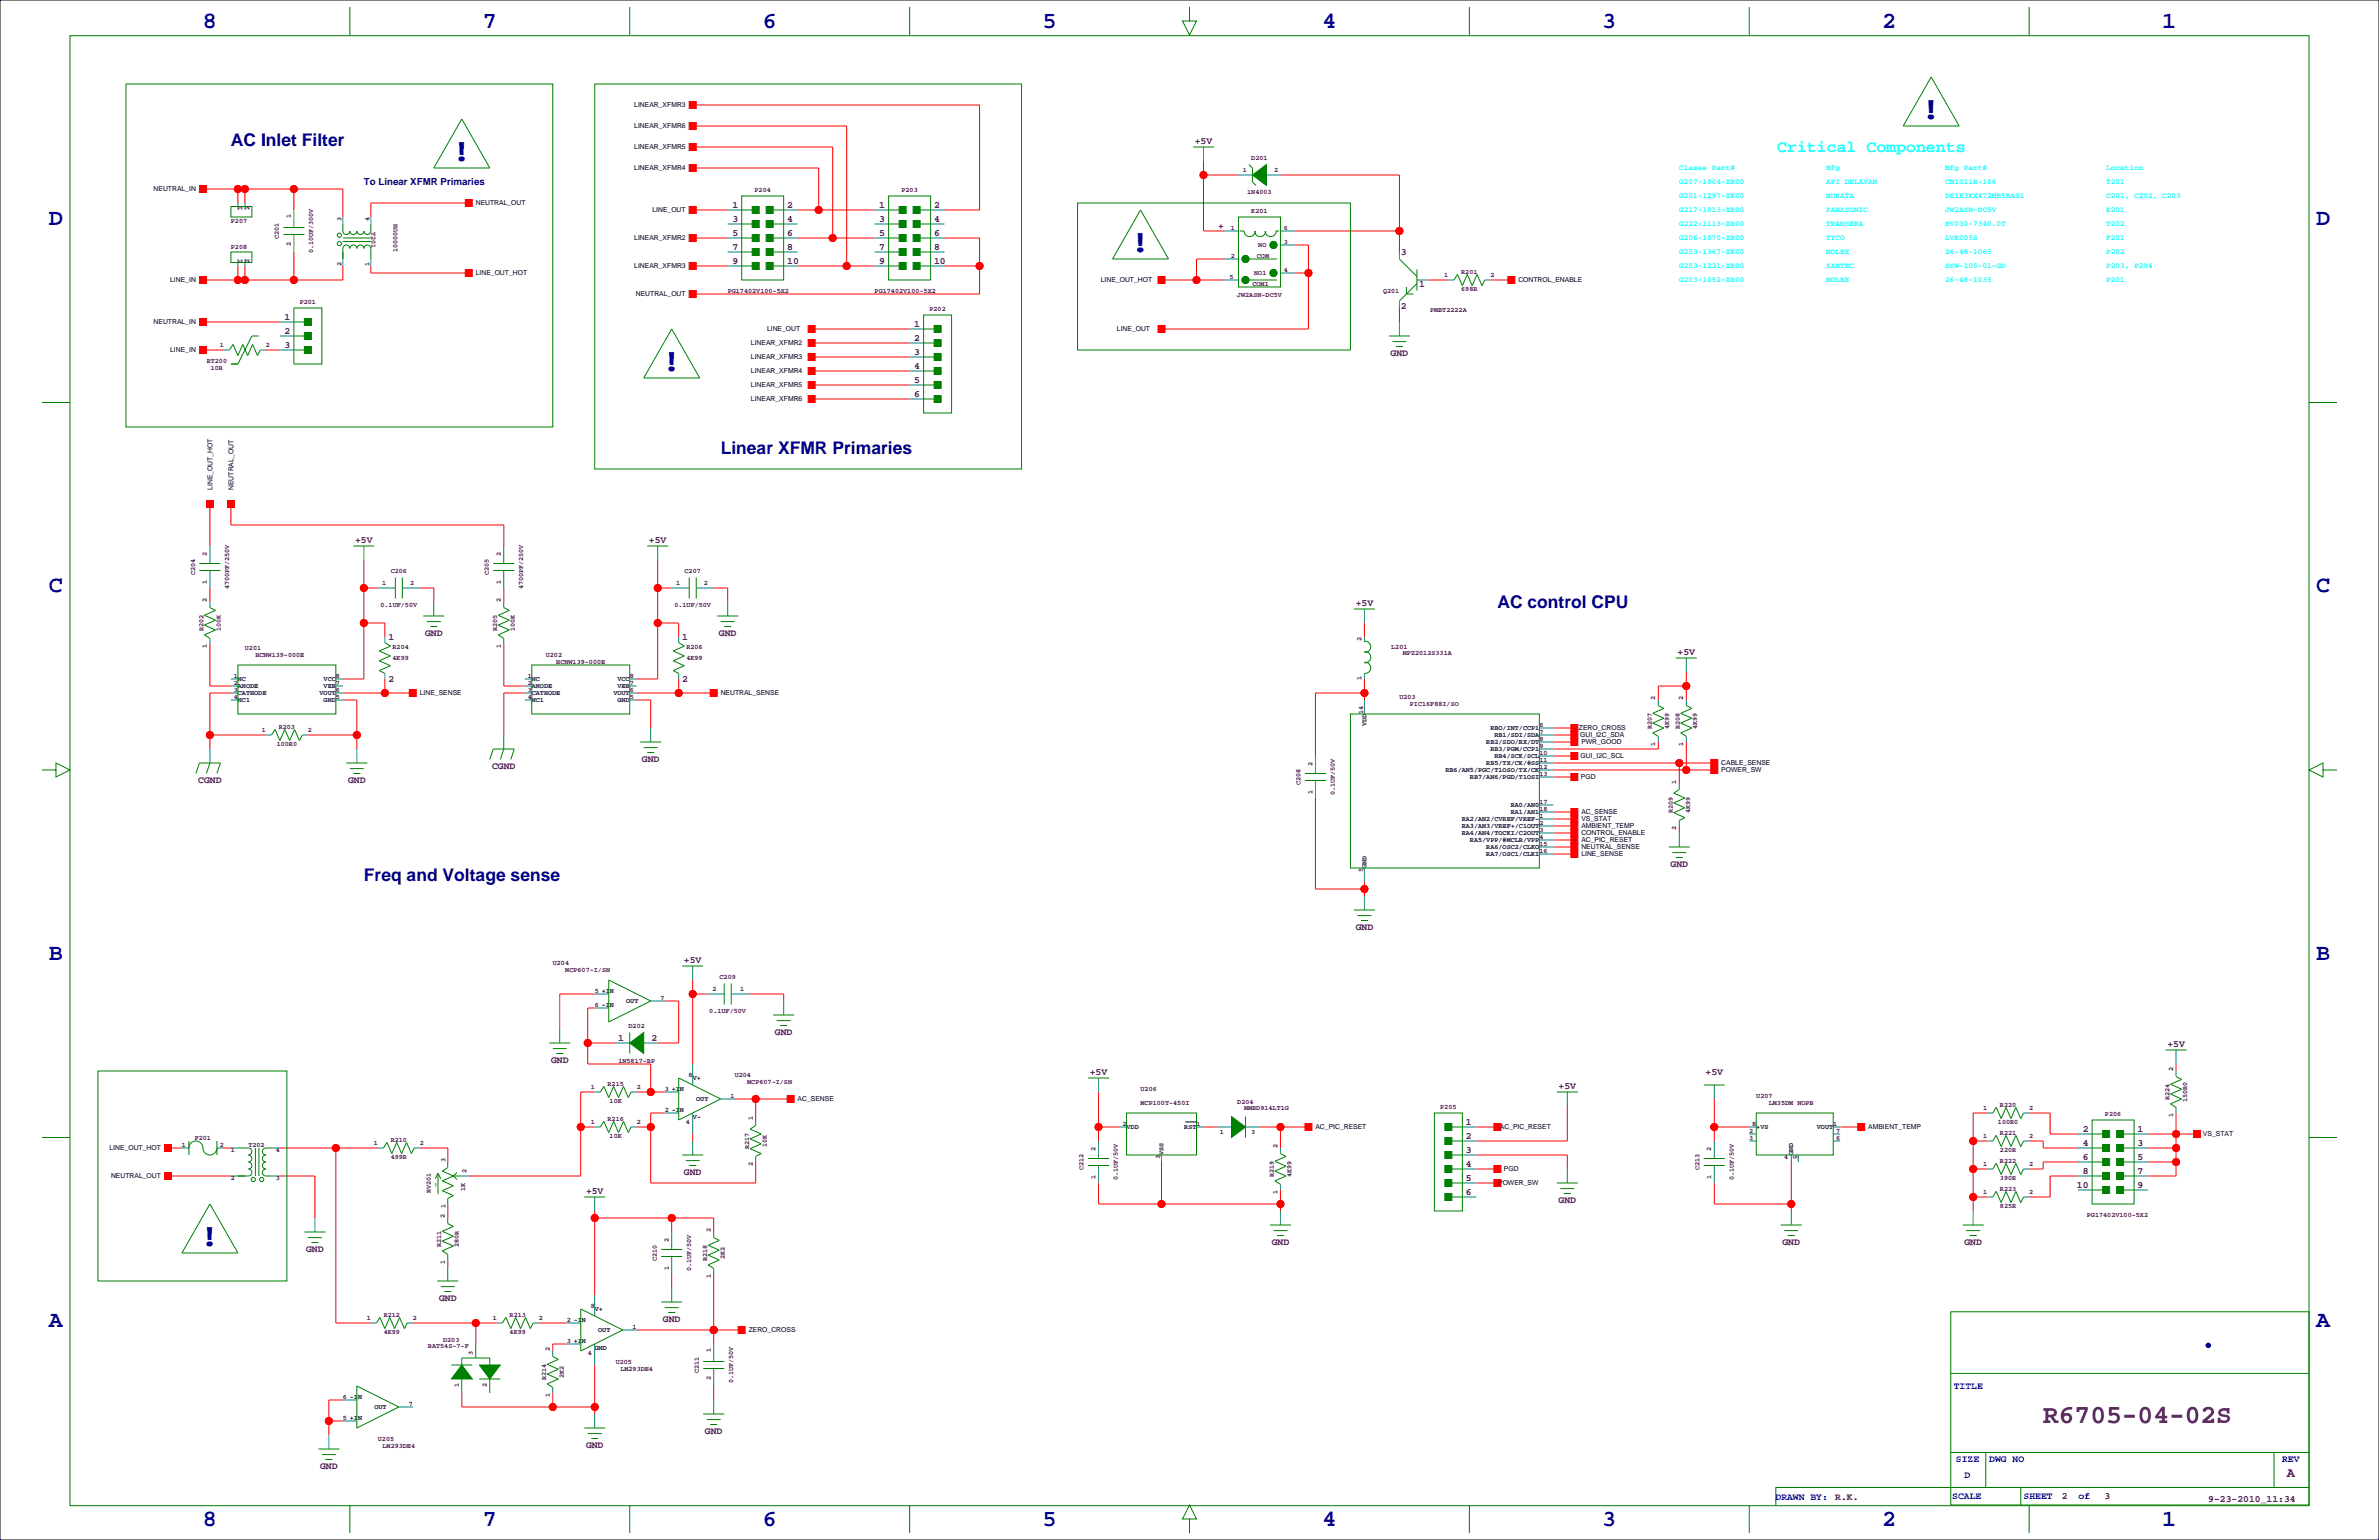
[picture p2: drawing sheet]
<svg xmlns="http://www.w3.org/2000/svg" width="864mm" height="559mm" viewBox="0 0 864 559" stroke-linecap="round" stroke-linejoin="round" font-family="sans-serif">
<defs><g id="words">
<g font-size="12" fill="#0000a0">
<text x="697.4" y="43.3">!</text>
<text x="164" y="58.5">!</text>
<text x="410.4" y="91.5">!</text>
<text x="240.2" y="134.7">!</text>
<text x="72.6" y="452.2">!</text>
</g>
<text font-size="9.5" fill="#400040" x="741.7" y="516.5">R6705-04-02S</text>
<g font-size="8.5" fill="#0000a0">
<text x="73.7" y="10">8</text>
<text x="175.3" y="10">7</text>
<text x="276.9" y="10">6</text>
<text x="378.5" y="10">5</text>
<text x="480.1" y="10">4</text>
<text x="581.7" y="10">3</text>
<text x="683.3" y="10">2</text>
<text x="784.9" y="10">1</text>
<text x="17.8" y="81.6">D</text>
<text x="840.7" y="81.6">D</text>
<text x="17.8" y="215">C</text>
<text x="840.7" y="215">C</text>
<text x="17.8" y="348.3">B</text>
<text x="840.7" y="348.3">B</text>
<text x="17.8" y="481.7">A</text>
<text x="840.7" y="481.7">A</text>
<text x="73.7" y="553.8">8</text>
<text x="175.3" y="553.8">7</text>
<text x="276.9" y="553.8">6</text>
<text x="378.5" y="553.8">5</text>
<text x="480.1" y="553.8">4</text>
<text x="581.7" y="553.8">3</text>
<text x="683.3" y="553.8">2</text>
<text x="784.9" y="553.8">1</text>
</g>
<g font-size="6.3" fill="#000080">
<text x="83.8" y="53.1">AC Inlet Filter</text>
<text x="261.6" y="164.8">Linear XFMR Primaries</text>
<text x="543.6" y="220.7">AC control CPU</text>
<text x="132.1" y="319.8">Freq and Voltage sense</text>
</g>
<text font-size="6" fill="#0ff" x="645.2" y="55">Critical Components</text>
<text font-size="4.9" fill="#400040" x="830.1" y="536.1">A</text>
<g font-size="3.5" fill="#400040">
<text x="433.7" y="52.3">+5V</text>
<text x="265.9" y="75.4">1</text>
<text x="285.8" y="75.4">2</text>
<text x="319.2" y="75.4">1</text>
<text x="339.1" y="75.4">2</text>
<text x="265.9" y="80.5">3</text>
<text x="285.8" y="80.5">4</text>
<text x="319.2" y="80.5">3</text>
<text x="339.1" y="80.5">4</text>
<text x="442.2" y="83.1">+</text>
<text x="265.9" y="85.6">5</text>
<text x="285.8" y="85.6">6</text>
<text x="319.2" y="85.6">5</text>
<text x="339.1" y="85.6">6</text>
<text x="265.9" y="90.7">7</text>
<text x="265.9" y="95.7">9</text>
<text x="285.8" y="90.7">8</text>
<text x="285.8" y="95.7">10</text>
<text x="319.2" y="90.7">7</text>
<text x="319.2" y="95.7">9</text>
<text x="339.1" y="90.7">8</text>
<text x="339.1" y="95.7">10</text>
<text x="508.5" y="92.7">3</text>
<text x="515.1" y="104.2">1</text>
<text x="508.5" y="112.2">2</text>
<text x="103.3" y="116.1">1</text>
<text x="331.9" y="118.6">1</text>
<text x="103.3" y="121.1">2</text>
<text x="331.9" y="123.7">2</text>
<text x="103.3" y="126.2">3</text>
<text x="331.9" y="128.8">3</text>
<text x="504.8" y="129.3">GND</text>
<text x="331.9" y="133.8">4</text>
<text x="331.9" y="138.9">5</text>
<text x="331.9" y="144">6</text>
<text x="128.9" y="197.1">+5V</text>
<text x="235.6" y="197.1">+5V</text>
<text x="492.1" y="219.9">+5V</text>
<text x="141" y="232.1">1</text>
<text x="154.3" y="230.9">GND</text>
<text x="247.6" y="232.1">1</text>
<text x="261" y="230.9">GND</text>
<text x="609" y="237.7">+5V</text>
<text x="141" y="247.4">2</text>
<text x="247.6" y="247.4">2</text>
<text x="178.6" y="278.9">CGND</text>
<text x="233" y="276.6">GND</text>
<text x="72" y="283.9">CGND</text>
<text x="126.4" y="284.2">GND</text>
<text x="606.4" y="314.7">GND</text>
<text x="492.1" y="337.5">GND</text>
<text x="248.3" y="349.5">+5V</text>
<text x="224.5" y="377.7">1</text>
<text x="236.5" y="377.7">2</text>
<text x="281.3" y="375.6">GND</text>
<text x="786.8" y="380">+5V</text>
<text x="200" y="385.8">GND</text>
<text x="395.6" y="390.1">+5V</text>
<text x="565.8" y="395.2">+5V</text>
<text x="619.1" y="390.1">+5V</text>
<text x="532.1" y="413.2">2</text>
<text x="532.1" y="408.2">1</text>
<text x="756.1" y="410.7">2</text>
<text x="776" y="410.7">1</text>
<text x="532.1" y="418.3">3</text>
<text x="756.1" y="415.8">4</text>
<text x="776" y="415.8">3</text>
<text x="532.1" y="423.4">4</text>
<text x="756.1" y="420.9">6</text>
<text x="756.1" y="425.9">8</text>
<text x="776" y="420.9">5</text>
<text x="776" y="425.9">7</text>
<text x="248.3" y="426.4">GND</text>
<text x="532.1" y="428.5">5</text>
<text x="754" y="431">10</text>
<text x="776" y="431">9</text>
<text x="212.7" y="433.3">+5V</text>
<text x="532.1" y="433.6">6</text>
<text x="565.8" y="436.6">GND</text>
<text x="111.1" y="454.4">GND</text>
<text x="461.6" y="451.8">GND</text>
<text x="647.1" y="451.8">GND</text>
<text x="713.1" y="451.8">GND</text>
<text x="159.4" y="472.2">GND</text>
<text x="240.7" y="479.8">GND</text>
<text x="255.9" y="520.4">GND</text>
<text x="212.7" y="525.5">GND</text>
<text x="116.2" y="533.1">GND</text>
<text x="666.2" y="544.4">R.K.</text>
<text x="748.5" y="544">2</text>
<text x="764" y="544">3</text>
<text x="801.6" y="544.9">9-23-2010_11:34</text>
</g>
<text font-size="3.5" fill="#000080" x="132.1" y="67.3">To Linear XFMR Primaries</text>
<g font-size="3.5" fill="#0000a0">
<text x="709.2" y="504.2">TITLE</text>
<text x="710" y="530.6">SIZE</text>
<text x="722.1" y="530.6">DWG NO</text>
<text x="828.4" y="530.6">REV</text>
<text x="713.2" y="536.2">D</text>
<text x="644.5" y="544.3">DRAWN BY:</text>
<text x="708.7" y="544">SCALE</text>
<text x="734.6" y="544">SHEET</text>
<text x="754.5" y="544">of</text>
</g>
<g font-size="2.8" fill="#0ff">
<text x="609.6" y="61.8">Classe Part#</text>
<text x="662.9" y="61.8">Mfg</text>
<text x="706.1" y="61.8">Mfg Part#</text>
<text x="764.5" y="61.8">Location</text>
<text x="609.6" y="66.8">G207-1004-XR00</text>
<text x="609.6" y="71.9">G201-1297-XR00</text>
<text x="662.9" y="71.9">MURATA</text>
<text x="662.9" y="66.8">API DELAVAN</text>
<text x="706.1" y="66.8">CM1011R-106</text>
<text x="706.1" y="71.9">DE1E3KX472MB5BA01</text>
<text x="764.5" y="66.8">T201</text>
<text x="764.5" y="71.9">C201, C202, C203</text>
<text x="609.6" y="77">G217-1013-XR00</text>
<text x="662.9" y="77">PANASONIC</text>
<text x="706.1" y="77">JW2ASN-DC5V</text>
<text x="764.5" y="77">K201</text>
<text x="609.6" y="82.1">G222-1113-XR00</text>
<text x="662.9" y="82.1">TRANSERA</text>
<text x="706.1" y="82.1">BV030-7340.0T</text>
<text x="764.5" y="82.1">T202</text>
<text x="609.6" y="87.2">G206-1070-XR00</text>
<text x="662.9" y="87.2">TYCO</text>
<text x="706.1" y="87.2">LVR005S</text>
<text x="764.5" y="87.2">F201</text>
<text x="609.6" y="92.2">G203-1367-XR00</text>
<text x="662.9" y="92.2">MOLEX</text>
<text x="706.1" y="92.2">26-48-1065</text>
<text x="764.5" y="92.2">P202</text>
<text x="609.6" y="97.3">G203-1221-XR00</text>
<text x="662.9" y="97.3">SAMTEC</text>
<text x="706.1" y="97.3">SSW-105-01-GD</text>
<text x="764.5" y="97.3">P203, P204</text>
<text x="609.6" y="102.4">G203-1052-XR00</text>
<text x="662.9" y="102.4">MOLEX</text>
<text x="706.1" y="102.4">26-48-1035</text>
<text x="764.5" y="102.4">P201</text>
</g>
<g font-size="2.5">
<text x="230.3" y="39">LINEAR_XFMR3</text>
<text x="230.3" y="46.6">LINEAR_XFMR6</text>
<text x="230.3" y="54.2">LINEAR_XFMR5</text>
<text x="230.3" y="61.8">LINEAR_XFMR4</text>
<text x="55.8" y="69.5">NEUTRAL_IN</text>
<text x="172.7" y="74.5">NEUTRAL_OUT</text>
<text x="236.8" y="77.1">LINE_OUT</text>
<text x="230.3" y="87.2">LINEAR_XFMR2</text>
<text x="172.7" y="99.9">LINE_OUT_HOT</text>
<text x="230.3" y="97.4">LINEAR_XFMR3</text>
<text x="61.8" y="102.5">LINE_IN</text>
<text x="230.8" y="107.6">NEUTRAL_OUT</text>
<text x="399.6" y="102.5">LINE_OUT_HOT</text>
<text x="551.2" y="102.5">CONTROL_ENABLE</text>
<text x="55.8" y="117.7">NEUTRAL_IN</text>
<text x="272.6" y="125.3">LINEAR_XFMR2</text>
<text x="278.4" y="120.3">LINE_OUT</text>
<text x="405.4" y="120.3">LINE_OUT</text>
<text x="61.8" y="127.9">LINE_IN</text>
<text x="272.6" y="130.4">LINEAR_XFMR3</text>
<text x="272.6" y="135.5">LINEAR_XFMR4</text>
<text x="272.6" y="140.6">LINEAR_XFMR5</text>
<text x="272.6" y="145.7">LINEAR_XFMR6</text>
<text x="77.1" y="177.8" transform="rotate(-90 77.1 177.8)">LINE_OUT_HOT</text>
<text x="84.7" y="177.8" transform="rotate(-90 84.7 177.8)">NEUTRAL_OUT</text>
<text x="86.4" y="249.6">ANODE</text>
<text x="86.4" y="247.1">NC</text>
<text x="117.5" y="249.6">VEB</text>
<text x="117.5" y="247.1">VCC</text>
<text x="193" y="249.6">ANODE</text>
<text x="193" y="247.1">NC</text>
<text x="224.2" y="249.6">VEB</text>
<text x="224.2" y="247.1">VCC</text>
<text x="86.4" y="254.7">NC1</text>
<text x="86.4" y="252.2">CATHODE</text>
<text x="116" y="252.2">VOUT</text>
<text x="117.5" y="254.7">GND</text>
<text x="152.4" y="252.3">LINE_SENSE</text>
<text x="193" y="254.7">NC1</text>
<text x="193" y="252.2">CATHODE</text>
<text x="222.7" y="252.2">VOUT</text>
<text x="224.2" y="254.7">GND</text>
<text x="261.6" y="252.3">NEUTRAL_SENSE</text>
<text x="496" y="263.5" transform="rotate(-90 496 263.5)">VDD</text>
<text x="539.5" y="269.9">RB2/SDO/RX/DT</text>
<text x="541" y="264.9">RBO/INT/CCP1</text>
<text x="542.5" y="267.4">RB1/SDI/SDA</text>
<text x="573.2" y="265">ZERO_CROSS</text>
<text x="573.6" y="267.6">GUI_I2C_SDA</text>
<text x="541" y="272.5">RB3/PGM/CCP1</text>
<text x="542.5" y="275">RB4/SCK/SCL</text>
<text x="573.8" y="275.2">GUI_I2C_SCL</text>
<text x="574" y="270.1">PWR_GOOD</text>
<text x="524.7" y="280.1">RB6/AN5/PGC/T1OSO/TX/CK</text>
<text x="539.5" y="277.6">RB5/TX/CK/#SS</text>
<text x="624.8" y="280.3">POWER_SW</text>
<text x="624.8" y="277.7">CABLE_SENSE</text>
<text x="533.6" y="282.6">RB7/AN6/PGD/T1OSI</text>
<text x="573.9" y="282.8">PGD</text>
<text x="548.4" y="292.8">RA0/AN0</text>
<text x="530.6" y="297.9">RA2/AN2/CVREF/VREF-</text>
<text x="548.4" y="295.3">RA1/AN1</text>
<text x="574" y="298.1">VS_STAT</text>
<text x="574" y="295.5">AC_SENSE</text>
<text x="530.6" y="303">RA4/AN4/TOCKI/C2OUT</text>
<text x="530.6" y="300.4">RA3/AN3/VREF+/C1OUT</text>
<text x="533.6" y="305.5">RA5/VPP/#MCLR/VPP</text>
<text x="574" y="305.7">AC_PIC_RESET</text>
<text x="574" y="303.1">CONTROL_ENABLE</text>
<text x="574" y="300.6">AMBIENT_TEMP</text>
<text x="539.5" y="310.6">RA7/OSC1/CLKI</text>
<text x="539.5" y="308">RA6/OSC2/CLKO</text>
<text x="574" y="310.8">LINE_SENSE</text>
<text x="574" y="308.2">NEUTRAL_SENSE</text>
<text x="496" y="315" transform="rotate(-90 496 315)">GND</text>
<text x="227.3" y="364">OUT</text>
<text x="251.5" y="391.9">V+</text>
<text x="252.7" y="399.5">OUT</text>
<text x="289.6" y="399.7">AC_SENSE</text>
<text x="251.5" y="405.9">V-</text>
<text x="408.9" y="409.6">VDD</text>
<text x="429.9" y="409.6">RST</text>
<text x="477.5" y="409.8">AC_PIC_RESET</text>
<text x="544.5" y="409.8">AC_PIC_RESET</text>
<text x="637.5" y="409.6">+VS</text>
<text x="659.6" y="409.6">VOUT</text>
<text x="678.2" y="409.8">AMBIENT_TEMP</text>
<text x="799.7" y="412.4">VS_STAT</text>
<text x="39.8" y="417.4">LINE_OUT_HOT</text>
<text x="422.3" y="419.1" transform="rotate(-90 422.3 419.1)">VSS</text>
<text x="650.9" y="419.1" transform="rotate(-90 650.9 419.1)">GND</text>
<text x="546" y="425.1">PGD</text>
<text x="40.3" y="427.6">NEUTRAL_OUT</text>
<text x="543.8" y="430.1">POWER_SW</text>
<text x="215.9" y="475.7">V+</text>
<text x="217.2" y="483.4">OUT</text>
<text x="271.8" y="483.5">ZERO_CROSS</text>
<text x="215.9" y="489.7">GND</text>
<text x="135.9" y="511.3">OUT</text>
</g>
<g font-size="2.5" fill="#400040">
<text x="454.2" y="58.1">D201</text>
<text x="451.1" y="62.4">1</text>
<text x="462.5" y="62.4">2</text>
<text x="273.9" y="69.5">P204</text>
<text x="327.2" y="69.5">P203</text>
<text x="452.8" y="70.5">1N4003</text>
<text x="88" y="76.2" transform="rotate(-90 88 76.2)">1</text>
<text x="90.5" y="76.2" transform="rotate(-90 90.5 76.2)">2</text>
<text x="454.2" y="77.1">K201</text>
<text x="83.8" y="80.8">P207</text>
<text x="105.6" y="79.2" transform="rotate(-90 105.6 79.2)">1</text>
<text x="124" y="80.2" transform="rotate(-90 124 80.2)">3</text>
<text x="134.1" y="80.2" transform="rotate(-90 134.1 80.2)">4</text>
<text x="446.8" y="83.3">1</text>
<text x="466.1" y="83.3">6</text>
<text x="101.3" y="86.8" transform="rotate(-90 101.3 86.8)">C201</text>
<text x="105.6" y="89.4" transform="rotate(-90 105.6 89.4)">2</text>
<text x="134.8" y="84.2" transform="rotate(90 134.8 84.2)">T201</text>
<text x="456.8" y="89.6">NO</text>
<text x="466.1" y="88.4">3</text>
<text x="83.8" y="90.5">P208</text>
<text x="88" y="95.5" transform="rotate(-90 88 95.5)">1</text>
<text x="90.5" y="95.5" transform="rotate(-90 90.5 95.5)">2</text>
<text x="113.7" y="92" transform="rotate(-90 113.7 92)">0.10UF/300V</text>
<text x="144.3" y="91.5" transform="rotate(-90 144.3 91.5)">10000UH</text>
<text x="446.8" y="93.5">2</text>
<text x="456.2" y="93.5">COM</text>
<text x="124" y="96.5" transform="rotate(-90 124 96.5)">2</text>
<text x="134.1" y="96.5" transform="rotate(-90 134.1 96.5)">1</text>
<text x="446.3" y="101.1">5</text>
<text x="455.3" y="99.8">NO1</text>
<text x="466.1" y="98.6">4</text>
<text x="524.3" y="100.5">1</text>
<text x="530.4" y="99.2">R201</text>
<text x="541" y="100.5">2</text>
<text x="264.2" y="106.2">PG17402V100-5X2</text>
<text x="317.5" y="106.2">PG17402V100-5X2</text>
<text x="449.1" y="107.6">JW2ASN-DC5V</text>
<text x="454.7" y="103.6">COM1</text>
<text x="502.1" y="106.4">Q201</text>
<text x="530.4" y="105.6">698R</text>
<text x="108.8" y="110.2">P201</text>
<text x="337.4" y="112.7">P202</text>
<text x="519.1" y="113.4">PMBT2222A</text>
<text x="79.8" y="125.9">1</text>
<text x="96.5" y="125.9">2</text>
<text x="75" y="131.8">RT200</text>
<text x="76.5" y="134.3">10R</text>
<text x="75.1" y="201.7" transform="rotate(-90 75.1 201.7)">2</text>
<text x="181.8" y="201.7" transform="rotate(-90 181.8 201.7)">2</text>
<text x="70.8" y="208.7" transform="rotate(-90 70.8 208.7)">C204</text>
<text x="141.8" y="208">C206</text>
<text x="177.5" y="208.7" transform="rotate(-90 177.5 208.7)">C205</text>
<text x="248.5" y="208">C207</text>
<text x="75.1" y="211.8" transform="rotate(-90 75.1 211.8)">1</text>
<text x="83.2" y="213.9" transform="rotate(-90 83.2 213.9)">4700PF/250V</text>
<text x="138.7" y="212.3">1</text>
<text x="148.8" y="212.3">2</text>
<text x="181.8" y="211.8" transform="rotate(-90 181.8 211.8)">1</text>
<text x="189.9" y="213.9" transform="rotate(-90 189.9 213.9)">4700PF/250V</text>
<text x="245.4" y="212.3">1</text>
<text x="255.5" y="212.3">2</text>
<text x="75.1" y="218.4" transform="rotate(-90 75.1 218.4)">2</text>
<text x="138.1" y="220.4">0.1UF/50V</text>
<text x="181.8" y="218.4" transform="rotate(-90 181.8 218.4)">2</text>
<text x="244.8" y="220.4">0.1UF/50V</text>
<text x="73.8" y="229" transform="rotate(-90 73.8 229)">R202</text>
<text x="80.2" y="229" transform="rotate(-90 80.2 229)">100K</text>
<text x="180.5" y="229" transform="rotate(-90 180.5 229)">R205</text>
<text x="186.9" y="229" transform="rotate(-90 186.9 229)">100K</text>
<text x="494.2" y="232.4" transform="rotate(-90 494.2 232.4)">2</text>
<text x="75.1" y="235.2" transform="rotate(-90 75.1 235.2)">1</text>
<text x="88.9" y="235.7">U201</text>
<text x="92.7" y="238.3">HCNW139-000E</text>
<text x="142.5" y="235.6">R204</text>
<text x="142.5" y="239.5">4K99</text>
<text x="181.8" y="235.2" transform="rotate(-90 181.8 235.2)">1</text>
<text x="198.1" y="238.3">U202</text>
<text x="249.2" y="235.6">R206</text>
<text x="249.2" y="239.5">4K99</text>
<text x="505" y="235.4">L201</text>
<text x="509.3" y="237.8">MPZ2012S331A</text>
<text x="84.9" y="245.9">1</text>
<text x="121.9" y="245.9">8</text>
<text x="191.6" y="245.9">1</text>
<text x="201.9" y="240.8">HCNW139-000E</text>
<text x="228.6" y="245.9">8</text>
<text x="84.9" y="251">3</text>
<text x="84.9" y="248.4">2</text>
<text x="121.9" y="251">6</text>
<text x="121.9" y="248.4">7</text>
<text x="191.6" y="251">3</text>
<text x="191.6" y="248.4">2</text>
<text x="228.6" y="251">6</text>
<text x="228.6" y="248.4">7</text>
<text x="494.2" y="246.6" transform="rotate(-90 494.2 246.6)">1</text>
<text x="84.9" y="253.5">4</text>
<text x="121.9" y="253.5">5</text>
<text x="191.6" y="253.5">4</text>
<text x="228.6" y="253.5">5</text>
<text x="508" y="253.5">U203</text>
<text x="511.8" y="256">PIC16F88I/SO</text>
<text x="600.9" y="254" transform="rotate(-90 600.9 254)">2</text>
<text x="611.1" y="254" transform="rotate(-90 611.1 254)">2</text>
<text x="494.8" y="259.1" transform="rotate(-90 494.8 259.1)">14</text>
<text x="558.8" y="263.7">6</text>
<text x="95" y="265.6">1</text>
<text x="101.2" y="264.3">R203</text>
<text x="111.8" y="265.6">2</text>
<text x="558.8" y="268.7">8</text>
<text x="558.8" y="266.2">7</text>
<text x="599.6" y="264.6" transform="rotate(-90 599.6 264.6)">R207</text>
<text x="606" y="264.6" transform="rotate(-90 606 264.6)">4K99</text>
<text x="609.8" y="264.6" transform="rotate(-90 609.8 264.6)">R208</text>
<text x="616.1" y="264.6" transform="rotate(-90 616.1 264.6)">4K99</text>
<text x="100.4" y="270.7">100R0</text>
<text x="558.8" y="273.8">10</text>
<text x="558.8" y="271.3">9</text>
<text x="600.9" y="270.7" transform="rotate(-90 600.9 270.7)">1</text>
<text x="611.1" y="270.7" transform="rotate(-90 611.1 270.7)">1</text>
<text x="476.4" y="277.9" transform="rotate(-90 476.4 277.9)">2</text>
<text x="558.8" y="281.4">13</text>
<text x="558.8" y="278.9">12</text>
<text x="558.8" y="276.4">11</text>
<text x="472.1" y="284.9" transform="rotate(-90 472.1 284.9)">C208</text>
<text x="476.4" y="288" transform="rotate(-90 476.4 288)">1</text>
<text x="608.5" y="284.5" transform="rotate(-90 608.5 284.5)">1</text>
<text x="484.6" y="288.6" transform="rotate(-90 484.6 288.6)">0.1UF/50V</text>
<text x="558.8" y="291.6">17</text>
<text x="558.8" y="299.2">2</text>
<text x="558.8" y="296.7">1</text>
<text x="558.8" y="294.1">18</text>
<text x="607.2" y="295.1" transform="rotate(-90 607.2 295.1)">R209</text>
<text x="613.6" y="295.1" transform="rotate(-90 613.6 295.1)">4K99</text>
<text x="558.8" y="304.3">4</text>
<text x="558.8" y="301.8">3</text>
<text x="608.5" y="301.2" transform="rotate(-90 608.5 301.2)">2</text>
<text x="558.8" y="309.4">16</text>
<text x="558.8" y="306.8">15</text>
<text x="494.8" y="316.4" transform="rotate(-90 494.8 316.4)">5</text>
<text x="200.7" y="350">U204</text>
<text x="205.2" y="352.6">MCP607-I/SN</text>
<text x="258.6" y="359.6">2</text>
<text x="261.2" y="355.3">C209</text>
<text x="268.7" y="359.6">1</text>
<text x="215.9" y="360.2">5 +IN</text>
<text x="215.9" y="365.3">6 -IN</text>
<text x="239.8" y="362.7">7</text>
<text x="257.5" y="367.7">0.1UF/50V</text>
<text x="228.2" y="373.1">D202</text>
<text x="224.5" y="385.6">1N5817-BP</text>
<text x="788.9" y="388.6" transform="rotate(-90 788.9 388.6)">2</text>
<text x="214.4" y="395.2">1</text>
<text x="220.6" y="393.9">R215</text>
<text x="231.1" y="395.2">2</text>
<text x="241.3" y="395.7">3 +IN</text>
<text x="250" y="390.7">8</text>
<text x="266.7" y="390.7">U204</text>
<text x="271.3" y="393.2">MCP607-I/SN</text>
<text x="414" y="395.7">U206</text>
<text x="221.3" y="400.2">10K</text>
<text x="265.2" y="398.3">1</text>
<text x="414" y="400.8">MCP100T-450I</text>
<text x="449.2" y="400.5">D204</text>
<text x="637.5" y="398.3">U207</text>
<text x="642.1" y="400.8">LM35DM NOPB</text>
<text x="726" y="401.5">R220</text>
<text x="787.6" y="399.2" transform="rotate(-90 787.6 399.2)">R224</text>
<text x="793.9" y="399.9" transform="rotate(-90 793.9 399.9)">150R0</text>
<text x="214.4" y="407.9">1</text>
<text x="220.6" y="406.6">R216</text>
<text x="231.1" y="407.9">2</text>
<text x="241.3" y="403.4">2 -IN</text>
<text x="273.2" y="406.4" transform="rotate(-90 273.2 406.4)">1</text>
<text x="451.6" y="402.9">MMBD914LT1G</text>
<text x="522.8" y="402.3">P205</text>
<text x="719.9" y="402.8">1</text>
<text x="725.3" y="407.9">100R0</text>
<text x="736.6" y="402.8">2</text>
<text x="764.1" y="404.8">P206</text>
<text x="788.9" y="405.3" transform="rotate(-90 788.9 405.3)">1</text>
<text x="70.7" y="413.5">F201</text>
<text x="221.3" y="412.9">10K</text>
<text x="248.9" y="408">4</text>
<text x="407.5" y="408.4">2</text>
<text x="434.3" y="408.4">1</text>
<text x="442.8" y="411.4">1</text>
<text x="454.2" y="411.4">3</text>
<text x="635" y="411">2</text>
<text x="635" y="413.5">3</text>
<text x="636.1" y="408.4">8</text>
<text x="665.5" y="408.4">1</text>
<text x="666.5" y="413.5">6</text>
<text x="666.5" y="411">7</text>
<text x="719.9" y="412.9">1</text>
<text x="726" y="411.7">R221</text>
<text x="736.6" y="412.9">2</text>
<text x="66" y="416.1">1</text>
<text x="79.8" y="416.1">2</text>
<text x="83.8" y="418.2">1</text>
<text x="90.2" y="416.1">T202</text>
<text x="100.1" y="418.2">4</text>
<text x="135.7" y="415.5">1</text>
<text x="141.8" y="414.2">R210</text>
<text x="152.4" y="415.5">2</text>
<text x="272" y="417" transform="rotate(-90 272 417)">R217</text>
<text x="278.3" y="416.2" transform="rotate(-90 278.3 416.2)">10K</text>
<text x="397.7" y="417.6" transform="rotate(-90 397.7 417.6)">2</text>
<text x="463.7" y="416.6" transform="rotate(-90 463.7 416.6)">2</text>
<text x="621.2" y="417.6" transform="rotate(-90 621.2 417.6)">2</text>
<text x="650.9" y="419.1" transform="rotate(90 650.9 419.1)">5</text>
<text x="726" y="418">220R</text>
<text x="141.8" y="420.6">499R</text>
<text x="161.7" y="421.6" transform="rotate(-90 161.7 421.6)">3</text>
<text x="169.3" y="425.4" transform="rotate(-90 169.3 425.4)">2</text>
<text x="273.2" y="423.1" transform="rotate(-90 273.2 423.1)">2</text>
<text x="393.4" y="424.6" transform="rotate(-90 393.4 424.6)">C212</text>
<text x="421.1" y="420.6" transform="rotate(-90 421.1 420.6)">3</text>
<text x="616.9" y="424.6" transform="rotate(-90 616.9 424.6)">C213</text>
<text x="647.7" y="420.7">4</text>
<text x="719.9" y="423.1">1</text>
<text x="726" y="421.8">R222</text>
<text x="736.6" y="423.1">2</text>
<text x="83.8" y="428.3">2</text>
<text x="100.1" y="428.3">3</text>
<text x="397.7" y="427.7" transform="rotate(-90 397.7 427.7)">1</text>
<text x="405.8" y="428.3" transform="rotate(-90 405.8 428.3)">0.1UF/50V</text>
<text x="462.5" y="427.1" transform="rotate(-90 462.5 427.1)">R219</text>
<text x="468.8" y="427.1" transform="rotate(-90 468.8 427.1)">4K99</text>
<text x="621.2" y="427.7" transform="rotate(-90 621.2 427.7)">1</text>
<text x="629.3" y="428.3" transform="rotate(-90 629.3 428.3)">0.1UF/50V</text>
<text x="726" y="428.2">390R</text>
<text x="726" y="432">R223</text>
<text x="156.4" y="433" transform="rotate(-90 156.4 433)">RV201</text>
<text x="168.8" y="432.2" transform="rotate(-90 168.8 432.2)">1K</text>
<text x="463.7" y="433.3" transform="rotate(-90 463.7 433.3)">1</text>
<text x="719.9" y="433.3">1</text>
<text x="736.6" y="433.3">2</text>
<text x="161.5" y="442" transform="rotate(-90 161.5 442)">2</text>
<text x="161.7" y="438.4" transform="rotate(-90 161.7 438.4)">1</text>
<text x="726" y="438.3">825R</text>
<text x="757.6" y="441.5">PG17402V100-5X2</text>
<text x="258" y="447" transform="rotate(-90 258 447)">2</text>
<text x="160.2" y="452.5" transform="rotate(-90 160.2 452.5)">R211</text>
<text x="166.6" y="452.5" transform="rotate(-90 166.6 452.5)">280R</text>
<text x="242.8" y="450.6" transform="rotate(-90 242.8 450.6)">2</text>
<text x="161.5" y="458.7" transform="rotate(-90 161.5 458.7)">1</text>
<text x="238.4" y="457.6" transform="rotate(-90 238.4 457.6)">C210</text>
<text x="242.8" y="460.7" transform="rotate(-90 242.8 460.7)">1</text>
<text x="250.9" y="461.3" transform="rotate(-90 250.9 461.3)">0.1UF/50V</text>
<text x="256.7" y="457.6" transform="rotate(-90 256.7 457.6)">R218</text>
<text x="263.1" y="456.9" transform="rotate(-90 263.1 456.9)">2K2</text>
<text x="258" y="463.8" transform="rotate(-90 258 463.8)">1</text>
<text x="133.1" y="479">1</text>
<text x="139.3" y="477.7">R212</text>
<text x="149.9" y="479">2</text>
<text x="178.9" y="479">1</text>
<text x="185" y="477.7">R213</text>
<text x="195.6" y="479">2</text>
<text x="205.7" y="479.6">2 -IN</text>
<text x="214.4" y="474.5">8</text>
<text x="139.3" y="484.1">4K99</text>
<text x="185" y="484.1">4K99</text>
<text x="229.7" y="482.1">1</text>
<text x="155.4" y="489.3">BAT54S-7-F</text>
<text x="160.9" y="486.8">D203</text>
<text x="171.6" y="491.5" transform="rotate(-90 171.6 491.5)">3</text>
<text x="199.6" y="490.2" transform="rotate(-90 199.6 490.2)">2</text>
<text x="205.7" y="487.2">3 +IN</text>
<text x="213.4" y="491.8">4</text>
<text x="258" y="490.7" transform="rotate(-90 258 490.7)">1</text>
<text x="223.5" y="494.8">U205</text>
<text x="225.2" y="497.3">LM293DE4</text>
<text x="166.6" y="503.1" transform="rotate(-90 166.6 503.1)">1</text>
<text x="176.7" y="503.1" transform="rotate(-90 176.7 503.1)">2</text>
<text x="198.3" y="500.8" transform="rotate(-90 198.3 500.8)">R214</text>
<text x="204.7" y="500.1" transform="rotate(-90 204.7 500.1)">2K2</text>
<text x="253.7" y="498.3" transform="rotate(-90 253.7 498.3)">C211</text>
<text x="258" y="500.8" transform="rotate(-90 258 500.8)">2</text>
<text x="266.1" y="502" transform="rotate(-90 266.1 502)">0.1UF/50V</text>
<text x="124.5" y="507.5">6 -IN</text>
<text x="199.6" y="506.9" transform="rotate(-90 199.6 506.9)">1</text>
<text x="124.5" y="515.1">5 +IN</text>
<text x="148.4" y="510">7</text>
<text x="137.2" y="522.7">U205</text>
<text x="138.9" y="525.3">LM293DE4</text>
</g>
<text font-size="1.1" fill="#008000" x="158.5" y="430.5" transform="rotate(-90 158.5 430.5)">CW</text>
</g></defs>
<path d="M0 0h863.6v558.8h-863.6zM430.3 407.1h4.2" fill="none" stroke="#000" stroke-width=".36"/>
<g fill="none" stroke="#f00" stroke-width=".36">
<path d="M251.5 38.1h104.1v38.1h-12.7M251.5 53.3h50.8v33.1M251.5 45.7h55.8v50.8M436.9 58.4v25.4h7.6M73.7 68.6h50.8v10.1M86.4 68.6v5.1M88.9 68.6v5.1M106.7 68.6v7.6M170.2 73.7h-35.6v5M251.5 76.2h12.7M251.5 61h45.7v15.2M289.6 76.2h27.9"/>
<path d="M436.9 63.5h12.7M464.8 63.5h43.2v27.9M86.4 96.5v5.1M88.9 96.5v5.1M106.7 91.4v10.2M124.5 96.5v5.1h-50.8M134.6 96.5v2.6h35.6M251.5 86.4h12.7M251.5 96.5h12.7M289.6 86.4h27.9M289.6 96.5h27.9M342.9 86.4h12.7v20.3h-104.1"/>
<path d="M342.9 96.5h12.7M444.5 94h-10.2v7.6M469.9 88.9h5.1v30.5h-53.4M469.9 83.8h38.1M469.9 99.1h5.1M73.7 116.8h27.9M294.6 119.4h35.6M421.6 101.6h22.9M508 111.8v5M518.2 101.6h7.6M541 101.6h7.6M73.7 127h7.6"/>
<path d="M96.5 127h5.1M294.6 124.5h35.6M294.6 129.5h35.6M294.6 134.6h35.6M294.6 139.7h35.6M294.6 144.8h35.6M76.2 182.9v15.2M83.8 182.9v7.6h99.1v7.6M76.2 213.4v5M132.1 213.4h5.1M132.1 203.2v43.2h-7.6M152.4 213.4h5.1v5"/>
<path d="M182.9 213.4v5M238.8 213.4h5M238.8 203.2v43.2h-7.7M259.1 213.4h5.1v5M76.2 233.7v15.2h7.6M132.1 226.1h7.6v5M182.9 233.7v15.2h7.6M238.8 226.1h7.6v5M495.3 226.1v5M83.8 251.5h-7.6v20.3M124.5 254h5v17.8M124.5 251.5h25.4"/>
<path d="M139.7 246.4v5.1M190.5 251.5h-7.6v15.2M231.1 254h5.1v10.2M231.1 251.5h28M246.4 246.4v5.1M495.3 251.5h-17.8v22.8M495.3 246.4v7.6M612.1 248.9h-10.1v5.1M612.1 243.8v10.2M76.2 266.7h20.3M111.8 266.7h17.7M563.9 266.7h7.6"/>
<path d="M563.9 276.9h58.4M563.9 279.4h58.4M563.9 274.3h7.6M563.9 264.2h7.6M563.9 269.2h7.6M602 269.2v2.6h-38.1M609.6 276.9v7.6M612.1 269.2v10.2M477.5 289.6v33h17.8M563.9 281.9h7.6M563.9 294.6h7.6M563.9 297.2h7.6"/>
<path d="M563.9 299.7h7.6M609.6 299.7v2.6M563.9 302.3h7.6M563.9 304.8h7.6M563.9 307.3h7.6M563.9 309.9h7.6M495.3 320v5.1M251.5 355.6v30.5M213.4 378.5h10.1M215.9 360.7h-12.7v12.7M215.9 365.8h-2.5v20.3h22.8v10.1M241.3 363.2h5.1v15.3h-7.6"/>
<path d="M251.5 360.7h5M271.8 360.7h12.7v2.5M215.9 396.2h-5.1v30.5h-40.6M231.1 396.2h10.2M266.7 398.8h20.3M274.3 398.8v7.6M398.8 396.2v17.8M622.3 398.8v15.2M789.9 386.1v2.5M61 416.6h5M81.3 416.6h2.5M101.6 416.6h35.6"/>
<path d="M121.9 416.6v63.5h12.7M152.4 416.6h10.2v5M210.8 408.9h5.1M231.1 408.9h5.1M241.3 403.9h-5.1v25.4h38.1v-7.7M251.5 411.5v2.5M398.8 408.9h7.6M436.9 408.9h5.1M457.2 408.9h17.8M464.8 408.9v7.7M535.9 408.9h7.7M535.9 419.1h33.1v5.1"/>
<path d="M569 401.3v12.7h-33.1M622.3 408.9h12.7M668 408.9h7.6M716.3 414h5.1M721.4 403.9h-5.1v35.5M736.6 414h5.1v2.6h12.7M736.6 403.9h7.6v7.6h10.2M779.8 416.6h10.1M779.8 411.5h17.8M789.9 403.9v22.8h-10.1M61 426.7h22.8M101.6 426.7h12.7v15.3"/>
<path d="M162.6 436.9v5.1M215.9 439.4v30.5M398.8 429.3v7.6h66M421.6 421.6v15.3M464.8 431.8v7.6M535.9 424.2h7.7M535.9 429.3h7.7M622.3 429.3v7.6h27.9M650.2 421.6v17.8M716.3 424.2h5.1M716.3 434.3h5.1M754.4 426.7h-10.2v7.6h-7.6"/>
<path d="M754.4 421.6h-12.7v2.6h-5.1M779.8 421.6h10.1M162.6 457.2v2.5M215.9 442h43.2v5M243.8 442v5M243.8 462.3v5.1M259.1 462.3v25.4M149.9 480.1h30.4M172.7 480.1v7.6M195.6 480.1h10.1M205.7 487.7h-5v2.5M215.9 495.3v17.8"/>
<path d="M231.1 482.6h38.1M259.1 482.6h.1M119.4 515.6h5.1M124.5 508h-5.1v12.7M167.6 505.5v5h48.3M200.7 505.5v5M259.1 502.9v5.1"/>
<circle cx="86.4" cy="68.6" r="1.27"/>
<circle cx="88.9" cy="68.6" r="1.27"/>
<circle cx="106.7" cy="68.6" r="1.27"/>
<circle cx="297.2" cy="76.2" r="1.27"/>
<circle cx="436.9" cy="63.5" r="1.27"/>
<circle cx="302.3" cy="86.4" r="1.27"/>
<circle cx="307.3" cy="96.5" r="1.27"/>
<circle cx="355.6" cy="96.5" r="1.27"/>
<circle cx="475" cy="99.1" r="1.27"/>
<circle cx="508" cy="83.8" r="1.27"/>
<circle cx="86.4" cy="101.6" r="1.27"/>
<circle cx="88.9" cy="101.6" r="1.27"/>
<circle cx="106.7" cy="101.6" r="1.27"/>
<circle cx="434.3" cy="101.6" r="1.27"/>
<circle cx="132.1" cy="213.4" r="1.27"/>
<circle cx="238.8" cy="213.4" r="1.27"/>
<circle cx="132.1" cy="226.1" r="1.27"/>
<circle cx="238.8" cy="226.1" r="1.27"/>
<circle cx="139.7" cy="251.5" r="1.27"/>
<circle cx="246.4" cy="251.5" r="1.27"/>
<circle cx="495.3" cy="251.5" r="1.27"/>
<circle cx="612.1" cy="248.9" r="1.27"/>
<circle cx="76.2" cy="266.7" r="1.27"/>
<circle cx="129.5" cy="266.7" r="1.27"/>
<circle cx="609.6" cy="276.9" r="1.27"/>
<circle cx="612.1" cy="279.4" r="1.27"/>
<circle cx="495.3" cy="322.6" r="1.27"/>
<circle cx="213.4" cy="378.5" r="1.27"/>
<circle cx="251.5" cy="360.7" r="1.27"/>
<circle cx="236.2" cy="396.2" r="1.27"/>
<circle cx="274.3" cy="398.8" r="1.27"/>
<circle cx="121.9" cy="416.6" r="1.27"/>
<circle cx="210.8" cy="408.9" r="1.27"/>
<circle cx="236.2" cy="408.9" r="1.27"/>
<circle cx="398.8" cy="408.9" r="1.27"/>
<circle cx="464.8" cy="408.9" r="1.27"/>
<circle cx="622.3" cy="408.9" r="1.27"/>
<circle cx="716.3" cy="414" r="1.27"/>
<circle cx="789.9" cy="411.5" r="1.27"/>
<circle cx="789.9" cy="416.6" r="1.27"/>
<circle cx="421.6" cy="436.9" r="1.27"/>
<circle cx="464.8" cy="436.9" r="1.27"/>
<circle cx="650.2" cy="436.9" r="1.27"/>
<circle cx="716.3" cy="424.2" r="1.27"/>
<circle cx="716.3" cy="434.3" r="1.27"/>
<circle cx="789.9" cy="421.6" r="1.27"/>
<circle cx="215.9" cy="442" r="1.27"/>
<circle cx="243.8" cy="442" r="1.27"/>
<circle cx="172.7" cy="480.1" r="1.27"/>
<circle cx="259.1" cy="482.6" r="1.27"/>
<circle cx="119.4" cy="515.6" r="1.27"/>
<circle cx="200.7" cy="510.5" r="1.27"/>
<circle cx="215.9" cy="510.5" r="1.27"/>
</g>
<g fill="#f00" stroke="#f00" stroke-width=".36">
<path d="M72.4 125.7h2.5v2.6h-2.5z" fill-rule="evenodd"/>
<path d="M250.2 52.1h2.5v2.5h-2.5z" fill-rule="evenodd"/>
<path d="M250.2 59.7h2.5v2.5h-2.5z" fill-rule="evenodd"/>
<path d="M293.4 123.2h2.5v2.5h-2.5z" fill-rule="evenodd"/>
<path d="M293.4 128.3h2.5v2.5h-2.5z" fill-rule="evenodd"/>
<path d="M293.4 133.3h2.5v2.6h-2.5z" fill-rule="evenodd"/>
<path d="M293.4 138.4h2.5v2.6h-2.5z" fill-rule="evenodd"/>
<path d="M293.4 143.5h2.5v2.6h-2.5z" fill-rule="evenodd"/>
<path d="M293.4 118.1h2.5v2.5h-2.5z" fill-rule="evenodd"/>
<path d="M473.7 407.7h2.5v2.5h-2.5z" fill-rule="evenodd"/>
<path d="M268 481.3h2.5v2.6h-2.5z" fill-rule="evenodd"/>
<path d="M547.4 100.3h2.5v2.6h-2.5z" fill-rule="evenodd"/>
<path d="M674.4 407.7h2.5v2.5h-2.5z" fill-rule="evenodd"/>
<path d="M285.8 397.5h2.5v2.5h-2.5z" fill-rule="evenodd"/>
<path d="M148.6 250.2h2.5v2.5h-2.5z" fill-rule="evenodd"/>
<path d="M257.8 250.2h2.5v2.5h-2.5z" fill-rule="evenodd"/>
<path d="M542.3 407.7h2.5v2.5h-2.5z" fill-rule="evenodd"/>
<path d="M542.3 428h2.5v2.5h-2.5z" fill-rule="evenodd"/>
<path d="M542.3 422.9h2.5v2.5h-2.5z" fill-rule="evenodd"/>
<path d="M621 275.6h2.6v2.5h-2.6z" fill-rule="evenodd"/>
<path d="M621 278.1h2.6v2.6h-2.6z" fill-rule="evenodd"/>
<path d="M570.2 280.7h2.6v2.5h-2.6z" fill-rule="evenodd"/>
<path d="M570.2 273h2.6v2.6h-2.6z" fill-rule="evenodd"/>
<path d="M570.2 293.4h2.6v2.5h-2.6z" fill-rule="evenodd"/>
<path d="M570.2 295.9h2.6v2.5h-2.6z" fill-rule="evenodd"/>
<path d="M570.2 298.4h2.6v2.6h-2.6z" fill-rule="evenodd"/>
<path d="M570.2 301h2.6v2.5h-2.6z" fill-rule="evenodd"/>
<path d="M570.2 303.5h2.6v2.6h-2.6z" fill-rule="evenodd"/>
<path d="M570.2 306.1h2.6v2.5h-2.6z" fill-rule="evenodd"/>
<path d="M570.2 308.6h2.6v2.5h-2.6z" fill-rule="evenodd"/>
<path d="M796.3 410.2h2.5v2.6h-2.5z" fill-rule="evenodd"/>
<path d="M570.2 262.9h2.6v2.5h-2.6z" fill-rule="evenodd"/>
<path d="M570.2 265.4h2.6v2.6h-2.6z" fill-rule="evenodd"/>
<path d="M570.2 268h2.6v2.5h-2.6z" fill-rule="evenodd"/>
<path d="M82.5 181.6h2.6v2.5h-2.6z" fill-rule="evenodd"/>
<path d="M74.9 181.6h2.6v2.5h-2.6z" fill-rule="evenodd"/>
<path d="M420.4 100.3h2.5v2.6h-2.5z" fill-rule="evenodd"/>
<path d="M420.4 118.1h2.5v2.5h-2.5z" fill-rule="evenodd"/>
<path d="M250.2 95.2h2.5v2.6h-2.5z" fill-rule="evenodd"/>
<path d="M250.2 85.1h2.5v2.5h-2.5z" fill-rule="evenodd"/>
<path d="M250.2 74.9h2.5v2.6h-2.5z" fill-rule="evenodd"/>
<path d="M250.2 44.5h2.5v2.5h-2.5z" fill-rule="evenodd"/>
<path d="M250.2 105.4h2.5v2.5h-2.5z" fill-rule="evenodd"/>
<path d="M250.2 36.8h2.5v2.6h-2.5z" fill-rule="evenodd"/>
<path d="M59.7 415.3h2.5v2.5h-2.5z" fill-rule="evenodd"/>
<path d="M59.7 425.4h2.5v2.6h-2.5z" fill-rule="evenodd"/>
<path d="M72.4 67.3h2.5v2.6h-2.5z" fill-rule="evenodd"/>
<path d="M72.4 100.3h2.5v2.6h-2.5z" fill-rule="evenodd"/>
<path d="M72.4 115.6h2.5v2.5h-2.5z" fill-rule="evenodd"/>
<path d="M168.9 97.8h2.5v2.5h-2.5z" fill-rule="evenodd"/>
<path d="M168.9 72.4h2.5v2.5h-2.5z" fill-rule="evenodd"/>
<circle cx="302.3" cy="86.4" r="1.27"/>
<circle cx="297.2" cy="76.2" r="1.27"/>
<circle cx="238.8" cy="213.4" r="1.27"/>
<circle cx="238.8" cy="226.1" r="1.27"/>
<circle cx="132.1" cy="213.4" r="1.27"/>
<circle cx="132.1" cy="226.1" r="1.27"/>
<circle cx="121.9" cy="416.6" r="1.27"/>
<circle cx="210.8" cy="408.9" r="1.27"/>
<circle cx="243.8" cy="442" r="1.27"/>
<circle cx="215.9" cy="442" r="1.27"/>
<circle cx="464.8" cy="408.9" r="1.27"/>
<circle cx="129.5" cy="266.7" r="1.27"/>
<circle cx="508" cy="83.8" r="1.27"/>
<circle cx="436.9" cy="63.5" r="1.27"/>
<circle cx="251.5" cy="360.7" r="1.27"/>
<circle cx="398.8" cy="408.9" r="1.27"/>
<circle cx="259.1" cy="482.6" r="1.27"/>
<circle cx="622.3" cy="408.9" r="1.27"/>
<circle cx="612.1" cy="248.9" r="1.27"/>
<circle cx="650.2" cy="436.9" r="1.27"/>
<circle cx="274.3" cy="398.8" r="1.27"/>
<circle cx="139.7" cy="251.5" r="1.27"/>
<circle cx="246.4" cy="251.5" r="1.27"/>
<circle cx="495.3" cy="322.6" r="1.27"/>
<circle cx="609.6" cy="276.9" r="1.27"/>
<circle cx="612.1" cy="279.4" r="1.27"/>
<circle cx="716.3" cy="434.3" r="1.27"/>
<circle cx="716.3" cy="424.2" r="1.27"/>
<circle cx="716.3" cy="414" r="1.27"/>
<circle cx="789.9" cy="416.6" r="1.27"/>
<circle cx="789.9" cy="421.6" r="1.27"/>
<circle cx="789.9" cy="411.5" r="1.27"/>
<circle cx="236.2" cy="408.9" r="1.27"/>
<circle cx="119.4" cy="515.6" r="1.27"/>
<circle cx="76.2" cy="266.7" r="1.27"/>
<circle cx="495.3" cy="251.5" r="1.27"/>
<circle cx="213.4" cy="378.5" r="1.27"/>
<circle cx="236.2" cy="396.2" r="1.27"/>
<circle cx="434.3" cy="101.6" r="1.27"/>
<circle cx="475" cy="99.1" r="1.27"/>
<circle cx="307.3" cy="96.5" r="1.27"/>
<circle cx="355.6" cy="96.5" r="1.27"/>
<circle cx="86.4" cy="68.6" r="1.27"/>
<circle cx="88.9" cy="68.6" r="1.27"/>
<circle cx="106.7" cy="68.6" r="1.27"/>
<circle cx="88.9" cy="101.6" r="1.27"/>
<circle cx="86.4" cy="101.6" r="1.27"/>
<circle cx="106.7" cy="101.6" r="1.27"/>
<circle cx="421.6" cy="436.9" r="1.27"/>
<circle cx="464.8" cy="436.9" r="1.27"/>
<circle cx="200.7" cy="510.5" r="1.27"/>
<circle cx="215.9" cy="510.5" r="1.27"/>
<circle cx="172.7" cy="480.1" r="1.27"/>
</g>
<g fill="none" stroke="#008080" stroke-width=".36">
<path d="M436.9 53.3v5.1M86.4 73.7v2.5M88.9 73.7v2.5M106.7 76.2v6.4M124.5 78.7v2.6M134.6 78.7v2.6M264.2 76.2h5M284.5 76.2h5.1M317.5 76.2h5.1M337.8 76.2h5.1M449.6 63.5h5.1M459.7 63.5h5.1"/>
<path d="M86.4 94v2.5M88.9 94v2.5M106.7 85.1v6.3M124.5 94v2.5M134.6 94v2.5M264.2 86.4h5M264.2 81.3h5M264.2 91.4h5M264.2 96.5h5M284.5 86.4h5.1M284.5 81.3h5.1M284.5 91.4h5.1"/>
<path d="M284.5 96.5h5.1M317.5 86.4h5.1M317.5 81.3h5.1M317.5 91.4h5.1M317.5 96.5h5.1M337.8 86.4h5.1M337.8 81.3h5.1M337.8 91.4h5.1M337.8 96.5h5.1M444.5 94h5.1M444.5 83.8h5.1M464.8 88.9h5.1"/>
<path d="M464.8 99.1h5.1M464.8 83.8h5.1M508 91.4v2.6M101.6 116.8h5.1M330.2 119.4h5.1M444.5 101.6h5.1M508 109.2v2.6M508 116.8v5.1M515.6 101.6h2.6M525.8 101.6h2M539 101.6h2M81.3 127h2"/>
<path d="M94.5 127h2M101.6 127h5.1M101.6 121.9h5.1M330.2 124.5h5.1M330.2 129.5h5.1M330.2 134.6h5.1M330.2 139.7h5.1M330.2 144.8h5.1M76.2 198.1v6.4M132.1 198.1v5.1M182.9 198.1v6.4M238.8 198.1v5.1"/>
<path d="M76.2 207v6.4M76.2 218.4v2.1M137.2 213.4h6.3M146 213.4h6.4M157.5 218.4v5.1M182.9 207v6.4M182.9 218.4v2.1M243.8 213.4h6.4M252.7 213.4h6.4M264.2 218.4v5.1M76.2 231.6v2.1M139.7 231.1v2.1"/>
<path d="M182.9 231.6v2.1M246.4 231.1v2.1M495.3 221v5.1M495.3 231.1v1.8M612.1 238.8v5M83.8 254h2.6M83.8 251.5h2.6M83.8 248.9h2.6M83.8 246.4h2.6M121.9 254h2.6M121.9 251.5h2.6M121.9 248.9h2.6"/>
<path d="M121.9 246.4h2.6M139.7 244.3v2.1M190.5 254h2.5M190.5 251.5h2.5M190.5 248.9h2.5M190.5 246.4h2.5M228.6 254h2.5M228.6 251.5h2.5M228.6 248.9h2.5M228.6 246.4h2.5M246.4 244.3v2.1M495.3 244.3v2.1"/>
<path d="M495.3 254v5.1M602 254v2M612.1 254v2M76.2 271.8v5.1M96.5 266.7h2.1M109.7 266.7h2.1M129.5 271.8v5.1M182.9 266.7v5.1M236.2 264.2v5M477.5 274.3v6.4M558.8 279.4h5.1M558.8 276.9h5.1"/>
<path d="M558.8 274.3h5.1M558.8 271.8h5.1M558.8 269.2h5.1M558.8 266.7h5.1M558.8 264.2h5.1M602 267.2v2M612.1 267.2v2M477.5 283.2v6.4M558.8 281.9h5.1M558.8 299.7h5.1M558.8 297.2h5.1M558.8 294.6h5.1"/>
<path d="M558.8 292.1h5.1M609.6 284.5v2M609.6 297.7v2M495.3 315v5M558.8 309.9h5.1M558.8 307.3h5.1M558.8 304.8h5.1M558.8 302.3h5.1M609.6 302.3v5M495.3 325.1v5.1M251.5 350.5v5.1M203.2 373.4v5.1"/>
<path d="M215.9 360.7h5.1M215.9 365.8h5.1M223.5 378.5h5.1M233.7 378.5h5.1M236.2 363.2h5.1M256.5 360.7h6.4M265.4 360.7h6.4M284.5 363.2v5.1M215.9 396.2h2M229.1 396.2h2M241.3 396.2h5.1M251.5 386.1v7.6"/>
<path d="M261.6 398.8h5.1M398.8 391.2v5M569 396.2v5.1M622.3 393.7v5.1M789.9 381v5.1M789.9 388.6v2.1M66 416.6h2.6M78.7 416.6h2.6M83.8 416.6h2.6M99.1 416.6h2.5M137.2 416.6h2M150.4 416.6h2"/>
<path d="M215.9 408.9h2M229.1 408.9h2M241.3 403.9h5.1M251.5 403.9v7.6M251.5 414v5.1M274.3 406.4v2M274.3 419.6v2M398.8 414v6.4M406.4 408.9h2.5M421.6 419.1v2.5M434.3 408.9h2.6M442 408.9h5"/>
<path d="M452.1 408.9h5.1M464.8 416.6v2M530.9 408.9h5M530.9 414h5M530.9 419.1h5M622.3 414v6.4M635 408.9h2.5M635 414h2.5M635 411.5h2.5M650.2 419.1v2.5M652.8 419.1v2.5M665.5 408.9h2.5"/>
<path d="M665.5 414h2.5M665.5 411.5h2.5M721.4 414h2M721.4 403.9h2M734.6 414h2M734.6 403.9h2M754.4 416.6h5.1M754.4 411.5h5.1M774.7 416.6h5.1M774.7 411.5h5.1M789.9 401.8v2.1M83.8 426.7h2.6"/>
<path d="M99.1 426.7h2.5M162.6 421.6v2.1M162.6 434.8v2.1M167.6 426.7h2.6M215.9 434.3v5.1M398.8 422.9v6.4M464.8 429.8v2M464.8 439.4v5.1M530.9 424.2h5M530.9 429.3h5M530.9 434.3h5M569 424.2v5.1"/>
<path d="M622.3 422.9v6.4M650.2 439.4v5.1M716.3 439.4v5.1M721.4 424.2h2M721.4 434.3h2M734.6 424.2h2M734.6 434.3h2M754.4 426.7h5.1M754.4 421.6h5.1M754.4 431.8h5.1M774.7 426.7h5.1M774.7 421.6h5.1"/>
<path d="M774.7 431.8h5.1M114.3 442v5M162.6 442v2M162.6 455.2v2M162.6 459.7v5.1M243.8 447v6.4M243.8 455.9v6.4M259.1 447v2.1M215.9 469.9v7.6M243.8 467.4v5M259.1 460.2v2.1M134.6 480.1h2.1"/>
<path d="M147.8 480.1h2.1M172.7 487.7v5.1M180.3 480.1h2.1M193.5 480.1h2.1M200.7 490.2v2.1M205.7 480.1h5.1M205.7 487.7h5.1M215.9 487.7v7.6M226.1 482.6h5M259.1 487.7v6.3M259.1 496.6v6.3M124.5 508h5"/>
<path d="M124.5 515.6h5M144.8 510.5h5.1M167.6 500.4v5.1M177.8 500.4v5.1M200.7 503.4v2.1M215.9 513.1v5.1M259.1 508v5.1M119.4 520.7v5.1"/>
</g>
<g fill="none" stroke="#008000" stroke-width=".36">
<path d="M25.4 13h812.8v533.4h-812.8zM127 2.5v10.2M228.6 2.5v10.2M330.2 2.5v10.2M431.8 2.5v5.1h2.5l-2.5 5.1-2.5-5.1h2.5M533.4 2.5v10.2M635 2.5v10.2M736.6 2.5v10.2M45.7 30.5h155v124.4h-155zM215.9 30.5h154.9v139.7h-154.9zM701 27.9l10.2 17.8h-20.3zM167.6 43.2l10.2 17.8h-20.3z"/>
<path d="M433.1 53.3h7.6M453.4 59.7l1.3 1.3v5l1.2 1.3M83.8 74.9h7.6v3.8h-7.6zM269.2 71.1h15.3v30.5h-15.3zM269.2 76.2h3.8M280.7 76.2h3.8M322.6 71.1h15.2v30.5h-15.2zM322.6 76.2h3.8M334 76.2h3.8M391.2 73.7h99v53.3h-99zM414 76.2l10.2 17.8h-20.3zM449.6 78.7h15.2v25.4h-15.2z"/>
<path d="M83.8 91.4h7.6v3.8h-7.6zM102.9 82.6h7.6M102.9 85.1h7.6M114.6 90.4h.1M123.2 88.4h.1M123.2 85.1h.1M124.5 81.3v2.5a1.27 1.27 0 0 0 1.2 1.3 1.27 1.27 0 0 0 1.3-1.3 1.27 1.27 0 0 0 1.3 1.3 1.27 1.27 0 0 0 1.2-1.3 1.27 1.27 0 0 0 1.3 1.3 1.27 1.27 0 0 0 1.3-1.3 1.27 1.27 0 0 0 1.2 1.3 1.27 1.27 0 0 0 1.3-1.3v-2.5M124.5 94v-3.8a1.27 1.27 0 0 1 1.2-1.3 1.27 1.27 0 0 1 1.3 1.3 1.27 1.27 0 0 1 1.3-1.3 1.27 1.27 0 0 1 1.2 1.3 1.27 1.27 0 0 1 1.3-1.3 1.27 1.27 0 0 1 1.3 1.3 1.27 1.27 0 0 1 1.2-1.3 1.27 1.27 0 0 1 1.3 1.3v3.8M124.5 86.4h10.1M124.5 87.6h10.1M269.2 96.5h3.8M269.2 91.4h3.8"/>
<path d="M269.2 86.4h3.8M269.2 81.3h3.8M280.7 96.5h3.8M280.7 91.4h3.8M280.7 86.4h3.8M280.7 81.3h3.8M322.6 96.5h3.8M322.6 91.4h3.8M322.6 86.4h3.8M322.6 81.3h3.8M334 96.5h3.8M334 91.4h3.8"/>
<path d="M334 86.4h3.8M334 81.3h3.8M450.1 83.8h1.5a2.03 2.03 0 0 0 2 2.1 2.03 2.03 0 0 0 2.1-2.1M450.8 96.5h.1M450.8 94h.1M453.4 94h10.1M455.4 83.8a2.03 2.03 0 0 0 2.1 2.1 2.03 2.03 0 0 0 2-2.1M459.2 83.8a2.03 2.03 0 0 0 2.1 2.1 2.03 2.03 0 0 0 2-2.1M463 83.8h1.3M508 94l6.3 6.3M514.3 97.8v7.6M106.7 111.8h10.1v20.3h-10.1z"/>
<path d="M106.7 116.8h3.8M243.8 119.4l10.2 17.8h-20.3zM335.3 114.3h10.1v35.6h-10.1zM335.3 119.4h3.8M453.4 101.6h10.1M510.5 104.1v2.6h2.6M514.3 101.6h1.3M514.3 102.9l-6.3 6.3M527.8 101.6l1.3-2 1.8 4 1.7-4 1.8 4 1.8-4 1.8 4 1-2M83.3 127l1.3-2 1.8 4 1.7-4 1.8 4 1.8-4 1.8 4 1-2M90.2 123.2h.1M94 121.9h-2.6l-5 10.2h-2.6"/>
<path d="M104.1 138.4h.1M106.7 121.9h3.8M106.7 127h3.8M335.3 139.7h3.8M335.3 134.6h3.8M335.3 129.5h3.8M335.3 124.5h3.8M504.2 121.9h7.6M505.5 124h5M506.7 125.7h2.6M15.2 146.1h10.2M335.3 144.8h3.8"/>
<path d="M838.2 146.1h10.2M128.3 198.1h7.6M234.9 198.1h7.7M72.4 207h7.6M72.4 204.5h7.6M143.5 209.6v7.6M146 209.6v7.6M179.1 207h7.6M179.1 204.5h7.6M250.2 209.6v7.6M252.7 209.6v7.6M76.2 220.5l2 1-4 1.8 4 1.7-4 1.8 4 1.8-4 1.8 2 1.2"/>
<path d="M139.7 233.2l2 1.2-4 1.8 4 1.8-4 1.8 4 1.8-4 1.7 2 1M153.7 223.5h7.6M154.9 225.6h5.1M156.2 227.3h2.5M182.9 220.5l2 1-4.1 1.8 4.1 1.7-4.1 1.8 4.1 1.8-4.1 1.8 2.1 1.2M246.4 233.2l2 1.2-4.1 1.8 4.1 1.8-4.1 1.8 4.1 1.8-4.1 1.7 2.1 1M260.3 223.5h7.7M261.6 225.6h5.1M262.9 227.3h2.5M491.5 221h7.6M495.3 232.7a2.03 2.03 0 0 1 2.3 2 2.03 2.03 0 0 1-2.3 2M495.3 236.5a2.03 2.03 0 0 1 2.3 2 2.03 2.03 0 0 1-2.3 2"/>
<path d="M608.3 238.8h7.6M86.4 241.3h35.5v17.8h-35.5zM193 241.3h35.6v17.8h-35.6zM490.2 259.1h68.6v55.9h-68.6zM495.3 240.3a2.03 2.03 0 0 1 2.3 2 2.03 2.03 0 0 1-2.3 2M602 256l2 1-4.1 1.8 4.1 1.8-4.1 1.8 4.1 1.8-4.1 1.7 2.1 1.3M612.1 256l2.1 1-4.1 1.8 4.1 1.8-4.1 1.8 4.1 1.8-4.1 1.7 2 1.3M15.2 279.4h5.1v-2.5l5.1 2.5-5.1 2.5v-2.5M76.2 276.9l-1.3 3.8M98.6 266.7l1.2-2 1.8 4 1.8-4 1.8 4 1.7-4 1.8 4 1-2M125.7 276.9h7.6M127 278.9h5.1"/>
<path d="M177.8 275.6l1.3-3.8h7.6l-1.3 3.8M182.9 271.8l-1.3 3.8M232.4 269.2h7.6M233.7 271.3h5.1M234.9 273h2.6M843.3 279.4v-2.5l-5.1 2.5 5.1 2.5v-2.5h5.1M71.1 280.7l1.3-3.8h7.6l-1.3 3.8M128.3 280.7h2.5M473.7 280.7h7.6M473.7 283.2h7.6M609.6 286.5l-2 1.3 4 1.8-4 1.7 4 1.8-4 1.8 4 1.8-2 1M605.8 307.3h7.6"/>
<path d="M607.1 309.4h5M608.3 311.1h2.6M491.5 330.2h7.6M492.8 332.2h5M494 334h2.6M221 355.6l15.2 7.6-15.2 7.6zM247.6 350.5h7.7M262.9 356.9v7.6M265.4 356.9v7.6M185.4 380h.1M199.4 378.5h7.6M228.6 374.6v7.7"/>
<path d="M280.7 368.3h7.6M281.9 370.3h5.1M283.2 372.1h2.6M35.6 388.6h68.5v76.2h-68.5zM200.7 380.5h5M201.9 382.3h2.6M217.9 396.2l1.3-2 1.8 4.1 1.8-4.1 1.7 4.1 1.8-4.1 1.8 4.1 1-2.1M246.4 391.2l15.2 7.6-15.2 7.6zM395 391.2h7.6M565.1 396.2h7.7M618.5 393.7h7.6M786.1 381h7.6"/>
<path d="M789.9 390.7l2.1 1-4.1 1.7 4.1 1.8-4.1 1.8 4.1 1.8-4.1 1.8 2 1.2M15.2 412.8h10.2M68.6 416.6a2.6 2.6 0 0 1 2.9-2.6 2.6 2.6 0 0 1 2.2 3.1 2.54 2.54 0 0 0 2.8 2 2.54 2.54 0 0 0 2.2-2.5M68.6 414v5.1M78.7 414v5.1M86.4 416.6h3.8a1.27 1.27 0 0 1 1.2 1.2 1.27 1.27 0 0 1-1.2 1.3 1.27 1.27 0 0 1 1.2 1.3 1.27 1.27 0 0 1-1.2 1.2 1.27 1.27 0 0 1 1.2 1.3 1.27 1.27 0 0 1-1.2 1.3 1.27 1.27 0 0 1 1.2 1.2 1.27 1.27 0 0 1-1.2 1.3h-3.8M92.7 416.6v10.1M94 416.6v10.1M99.1 416.6h-2.6a1.27 1.27 0 0 0-1.2 1.2 1.27 1.27 0 0 0 1.2 1.3 1.27 1.27 0 0 0-1.2 1.3 1.27 1.27 0 0 0 1.2 1.2 1.27 1.27 0 0 0-1.3 1.3 1.27 1.27 0 0 0 1.3 1.3 1.27 1.27 0 0 0-1.3 1.3 1.27 1.27 0 0 0 1.3 1.2h2.6M139.2 416.6l1.3-2.1 1.7 4.1 1.8-4.1 1.8 4.1 1.8-4.1 1.8 4.1 1-2M217.9 408.9l1.3-2 1.8 4.1 1.8-4.1 1.7 4.1 1.8-4.1 1.8 4.1 1-2.1M247.6 419.1h7.7"/>
<path d="M274.3 408.4l-2 1.3 4.1 1.8-4.1 1.8 4.1 1.7-4.1 1.8 4.1 1.8-2.1 1M408.9 403.9h25.4v15.2h-25.4zM452.1 405.1v7.7M464.8 418.6l2.1 1-4.1 1.8 4.1 1.8-4.1 1.7 4.1 1.8-4.1 1.8 2 1.3M520.7 403.9h10.2v35.5h-10.2zM527 419.1h3.9M527 414h3.9M527 408.9h3.9M637.5 403.9h28v15.2h-28zM723.4 403.9l1.3-2.1 1.7 4.1 1.8-4.1 1.8 4.1 1.8-4.1 1.8 4.1 1-2M723.4 414l1.3-2 1.7 4.1 1.8-4.1 1.8 4.1 1.8-4.1 1.8 4.1 1-2.1M759.5 406.4h15.2v30.5h-15.2z"/>
<path d="M759.5 416.6h3.8M759.5 411.5h3.8M770.9 416.6h3.8M770.9 411.5h3.8M838.2 412.8h10.2M76.2 436.9l10.2 17.8h-20.4zM89.9 436.6h.1M91.9 428h.1M95.2 428h.1M158.7 430.5h.1M159 425.7v7.6M159 425.7l-1 2"/>
<path d="M159 425.7l1 2M162.6 423.7l-2.1 1.2 4.1 1.8M164.6 426.7l-4.1 1.8 4.1 1.8-4.1 1.8 4.1 1.7-2 1M164.6 426.7l1.3 1.3M164.6 426.7h3M165.9 425.4l-1.3 1.3M171.4 436.9h.1M212.1 434.3h7.6M248.9 421.1h5.1M250.2 422.9h2.5M395 422.9h7.6M395 420.4h7.6"/>
<path d="M527 429.3h3.9M527 434.3h3.9M527 424.2h3.9M565.1 429.3h7.7M566.4 431.3h5.1M567.7 433.1h2.5M618.5 422.9h7.6M618.5 420.4h7.6M723.4 434.3l1.3-2 1.7 4.1 1.8-4.1 1.8 4.1 1.8-4.1 1.8 4.1 1-2.1M723.4 424.2l1.3-2.1 1.7 4.1 1.8-4.1 1.8 4.1 1.8-4.1 1.8 4.1 1-2M759.5 426.7h3.8M759.5 431.8h3.8"/>
<path d="M759.5 421.6h3.8M770.9 426.7h3.8M770.9 431.8h3.8M770.9 421.6h3.8M110.5 447h7.6M111.8 449.1h5M113 450.8h2.6M162.6 444l2 1-4.1 1.8 4.1 1.8-4.1 1.7 4.1 1.8-4.1 1.8 2.1 1.3M240 455.9h7.6M240 453.4h7.6M259.1 449.1l2 1-4.1 1.8 4.1 1.7-4.1 1.8 4.1 1.8-4.1 1.8 2.1 1.2M461 444.5h7.6"/>
<path d="M462.3 446.5h5.1M463.5 448.3h2.6M646.4 444.5h7.6M647.7 446.5h5.1M649 448.3h2.5M712.5 444.5h7.6M713.7 446.5h5.1M715 448.3h2.5M158.7 464.8h7.7M160 466.9h5.1M161.3 468.6h2.5M210.8 475l15.3 7.6-15.3 7.6z"/>
<path d="M240 472.4h7.6M241.3 474.5h5.1M242.6 476.2h2.5M708.2 476h130v70.1h-130zM136.7 480.1l1.2-2.1 1.8 4.1 1.8-4.1 1.8 4.1 1.7-4.1 1.8 4.1 1-2M163.8 495.3h7.6M167.6 495.3v-2.5h10.2v2.5M182.4 480.1l1.2-2.1 1.8 4.1 1.8-4.1 1.8 4.1 1.8-4.1 1.7 4.1 1-2M200.7 492.3l2 1-4.1 1.7 4.1 1.8-4.1 1.8 4.1 1.8-4.1 1.8 2.1 1.2M255.3 494h7.6M255.3 496.6h7.6M708.2 498.3h130"/>
<path d="M129.5 502.9l15.3 7.6-15.3 7.7zM174 500.4h7.6M212.1 518.2h7.6M255.3 513.1h7.6M256.5 515.1h5.1M257.8 516.9h2.5M304.8 514.6h.1M115.6 525.8h7.6M116.8 527.8h5.1M118.1 529.6h2.5M213.4 520.2h5M214.6 522h2.6"/>
<path d="M708.2 527h130M720.9 527v12.8M733.6 539.8v6.3M825.5 527v12.8M838.2 539.8h-193.5v6.3M127 546.1v10.2M228.6 546.1v10.2M330.2 546.1v10.2M431.8 551.2h2.5l-2.5-5.1-2.5 5.1h2.5v5.1M533.4 546.1v10.2M635 546.1v10.2M736.6 546.1v10.2"/>
<circle cx="123.2" cy="85.3" r=".76"/>
<circle cx="123.2" cy="88.4" r=".76"/>
<circle cx="452.1" cy="94" r="1.27"/>
<circle cx="462.3" cy="99.1" r="1.27"/>
<circle cx="462.3" cy="88.9" r="1.27"/>
<circle cx="452.1" cy="101.6" r="1.27"/>
<circle cx="91.9" cy="428" r=".76"/>
<circle cx="95" cy="428" r=".76"/>
</g>
<g fill="#008000" stroke="#008000" stroke-width=".36">
<path d="M339.1 118.1h2.5v2.5h-2.5z" fill-rule="evenodd"/>
<path d="M339.1 143.5h2.5v2.6h-2.5z" fill-rule="evenodd"/>
<path d="M339.1 133.3h2.5v2.6h-2.5z" fill-rule="evenodd"/>
<path d="M339.1 128.3h2.5v2.5h-2.5z" fill-rule="evenodd"/>
<path d="M339.1 138.4h2.5v2.6h-2.5z" fill-rule="evenodd"/>
<path d="M339.1 123.2h2.5v2.5h-2.5z" fill-rule="evenodd"/>
<path d="M454.7 63.5l5-3.8v7.6z" fill-rule="evenodd"/>
<path d="M447 405.1l5.1 3.8-5.1 3.9z" fill-rule="evenodd"/>
<path d="M524.5 407.7h2.5v2.5h-2.5z" fill-rule="evenodd"/>
<path d="M524.5 433.1h2.5v2.5h-2.5z" fill-rule="evenodd"/>
<path d="M524.5 422.9h2.5v2.5h-2.5z" fill-rule="evenodd"/>
<path d="M524.5 417.8h2.5v2.6h-2.5z" fill-rule="evenodd"/>
<path d="M524.5 428h2.5v2.5h-2.5z" fill-rule="evenodd"/>
<path d="M524.5 412.8h2.5v2.5h-2.5z" fill-rule="evenodd"/>
<path d="M228.6 378.5l5.1-3.9v7.7z" fill-rule="evenodd"/>
<path d="M278.1 95.2h2.6v2.6h-2.6z" fill-rule="evenodd"/>
<path d="M273 95.2h2.6v2.6h-2.6z" fill-rule="evenodd"/>
<path d="M278.1 90.2h2.6v2.5h-2.6z" fill-rule="evenodd"/>
<path d="M278.1 85.1h2.6v2.5h-2.6z" fill-rule="evenodd"/>
<path d="M273 90.2h2.6v2.5h-2.6z" fill-rule="evenodd"/>
<path d="M273 85.1h2.6v2.5h-2.6z" fill-rule="evenodd"/>
<path d="M278.1 80h2.6v2.6h-2.6z" fill-rule="evenodd"/>
<path d="M278.1 74.9h2.6v2.6h-2.6z" fill-rule="evenodd"/>
<path d="M273 80h2.6v2.6h-2.6z" fill-rule="evenodd"/>
<path d="M273 74.9h2.6v2.6h-2.6z" fill-rule="evenodd"/>
<path d="M331.5 95.2h2.5v2.6h-2.5z" fill-rule="evenodd"/>
<path d="M326.4 95.2h2.5v2.6h-2.5z" fill-rule="evenodd"/>
<path d="M331.5 90.2h2.5v2.5h-2.5z" fill-rule="evenodd"/>
<path d="M331.5 85.1h2.5v2.5h-2.5z" fill-rule="evenodd"/>
<path d="M326.4 90.2h2.5v2.5h-2.5z" fill-rule="evenodd"/>
<path d="M326.4 85.1h2.5v2.5h-2.5z" fill-rule="evenodd"/>
<path d="M331.5 80h2.5v2.6h-2.5z" fill-rule="evenodd"/>
<path d="M331.5 74.9h2.5v2.6h-2.5z" fill-rule="evenodd"/>
<path d="M326.4 80h2.5v2.6h-2.5z" fill-rule="evenodd"/>
<path d="M326.4 74.9h2.5v2.6h-2.5z" fill-rule="evenodd"/>
<path d="M763.3 430.5h2.5v2.6h-2.5z" fill-rule="evenodd"/>
<path d="M768.3 430.5h2.6v2.6h-2.6z" fill-rule="evenodd"/>
<path d="M763.3 425.4h2.5v2.6h-2.5z" fill-rule="evenodd"/>
<path d="M763.3 420.4h2.5v2.5h-2.5z" fill-rule="evenodd"/>
<path d="M768.3 425.4h2.6v2.6h-2.6z" fill-rule="evenodd"/>
<path d="M768.3 420.4h2.6v2.5h-2.6z" fill-rule="evenodd"/>
<path d="M763.3 415.3h2.5v2.5h-2.5z" fill-rule="evenodd"/>
<path d="M763.3 410.2h2.5v2.6h-2.5z" fill-rule="evenodd"/>
<path d="M768.3 415.3h2.6v2.5h-2.6z" fill-rule="evenodd"/>
<path d="M768.3 410.2h2.6v2.6h-2.6z" fill-rule="evenodd"/>
<path d="M110.5 125.7h2.5v2.6h-2.5z" fill-rule="evenodd"/>
<path d="M110.5 120.6h2.5v2.6h-2.5z" fill-rule="evenodd"/>
<path d="M110.5 115.6h2.5v2.5h-2.5z" fill-rule="evenodd"/>
<path d="M174 495.3h7.6l-3.8 5.1z" fill-rule="evenodd"/>
<path d="M167.6 495.3l3.8 5.1h-7.6z" fill-rule="evenodd"/>
<circle cx="462.3" cy="99.1" r="1.27"/>
<circle cx="462.3" cy="88.9" r="1.27"/>
<circle cx="452.1" cy="94" r="1.27"/>
<circle cx="452.1" cy="101.6" r="1.27"/>
</g>
<circle cx="801.6" cy="488.2" r=".76" fill="#000080" stroke="#000080" stroke-width=".36"/>
<circle cx="801.6" cy="488.2" r=".76" fill="none" stroke="#000080" stroke-width=".36"/>
<use href="#words"/>
</svg>
